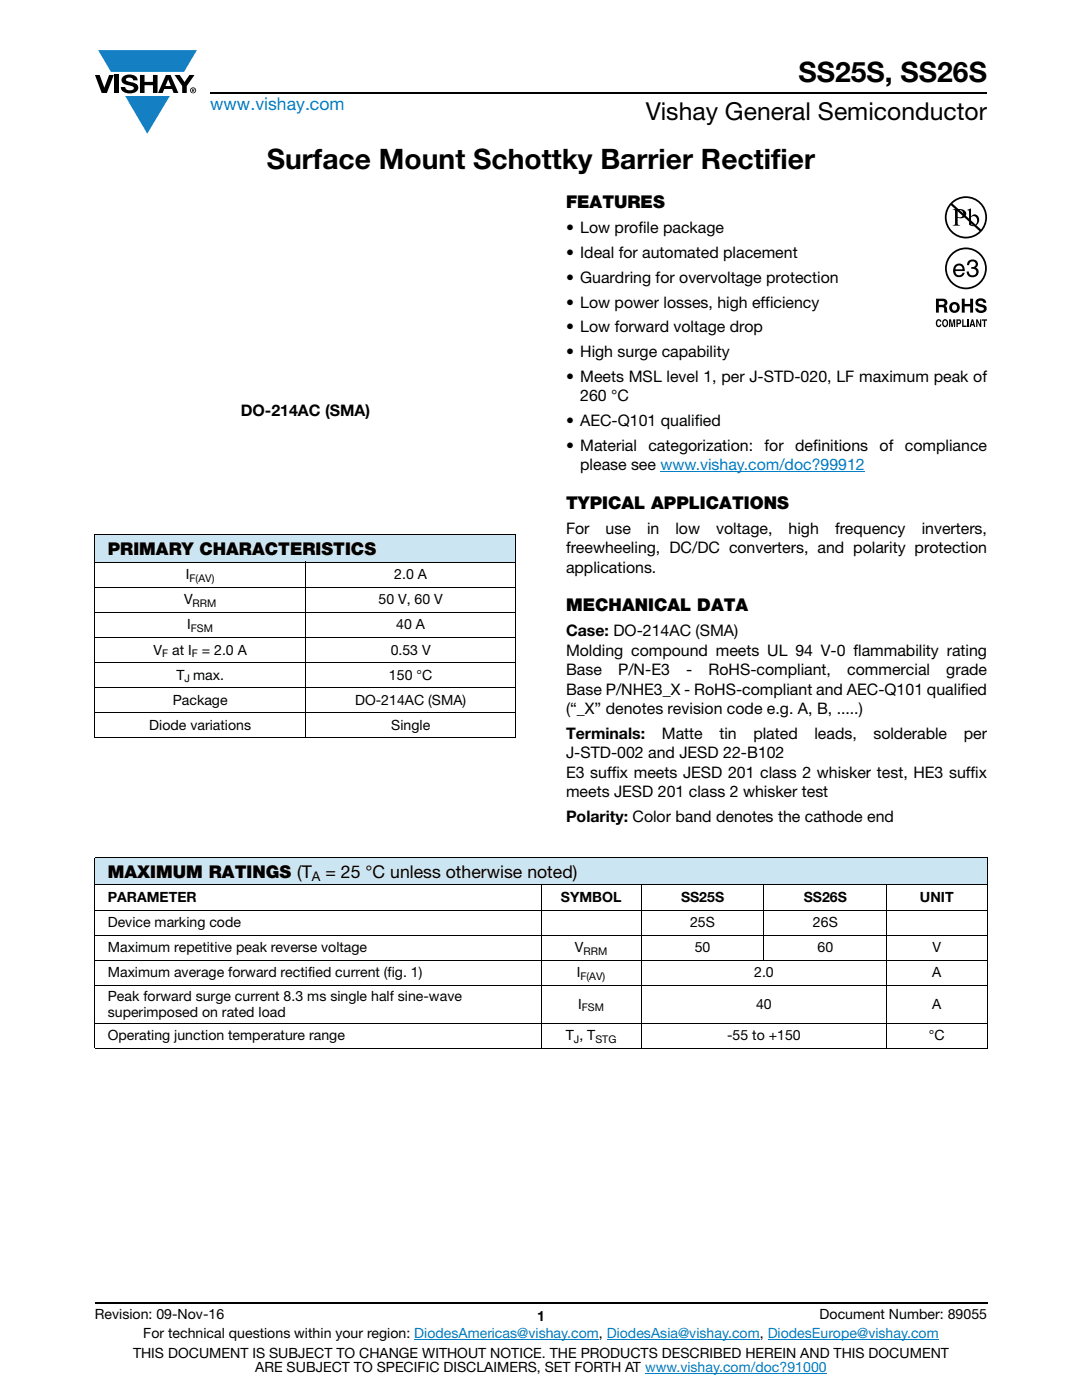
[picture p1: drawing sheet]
<svg xmlns="http://www.w3.org/2000/svg" width="216mm" height="279mm" viewBox="0 0 216 279" stroke-linecap="round" stroke-linejoin="round" font-family="sans-serif">
<defs><g id="words">
<g font-size="5.6">
<text x="159.3" y="16.4">SS25S, SS26S</text>
<text x="53.3" y="33.8">Surface Mount Schottky Barrier Rectifier</text>
</g>
<text font-size="4.9" x="128.8" y="24">Vishay General Semiconductor</text>
<text font-size="3.5" fill="#007ec4" x="42" y="21.9">www.vishay.com</text>
<g font-size="3.5">
<text x="112.9" y="41.5">FEATURES</text>
<text x="112.9" y="101.5">TYPICAL APPLICATIONS</text>
<text x="21.5" y="110.8">PRIMARY CHARACTERISTICS</text>
<text x="112.9" y="122">MECHANICAL DATA</text>
<text x="21.5" y="175.2">MAXIMUM RATINGS (T</text>
<text x="64.9" y="175.2">= 25 °C unless otherwise noted)</text>
</g>
<g font-size="3.2">
<text x="112.9" y="46.6">• Low profile package</text>
<text x="112.9" y="51.5">• Ideal for automated placement</text>
<text x="112.9" y="56.5">• Guardring for overvoltage protection</text>
<text x="112.9" y="61.4">• Low power losses, high efficiency</text>
<text x="112.9" y="66.3">• Low forward voltage drop</text>
<text x="112.9" y="71.3">• High surge capability</text>
<text x="112.9" y="76.2">• Meets MSL level 1, per J-STD-020, LF maximum peak of</text>
<text x="48" y="83">DO-214AC (SMA)</text>
<text x="115.8" y="80.1">260 °C</text>
<text x="112.9" y="85">• AEC-Q101 qualified</text>
<text x="112.9" y="90">• Material</text>
<text x="129.4" y="90">categorization:</text>
<text x="152.6" y="90">for</text>
<text x="158.7" y="90">definitions</text>
<text x="175.5" y="90">of</text>
<text x="180.6" y="90">compliance</text>
<text x="115.8" y="93.9">please see www.vishay.com/doc?99912</text>
<text x="112.9" y="106.6">For</text>
<text x="120.8" y="106.6">use</text>
<text x="129.1" y="106.6">in</text>
<text x="134.8" y="106.6">low</text>
<text x="142.9" y="106.6">voltage,</text>
<text x="157.3" y="106.6">high</text>
<text x="166.6" y="106.6">frequency</text>
<text x="183.9" y="106.6">inverters,</text>
<text x="112.9" y="110.4">freewheeling, DC/DC converters, and polarity protection</text>
<text x="112.9" y="114.3">applications.</text>
<text x="112.9" y="127">Case: DO-214AC (SMA)</text>
<text x="112.9" y="130.9">Molding compound meets UL 94 V-0 flammability rating</text>
<text x="112.9" y="134.8">Base</text>
<text x="123.3" y="134.8">P/N-E3</text>
<text x="136.9" y="134.8">-</text>
<text x="141.4" y="134.8">RoHS-compliant,</text>
<text x="169.1" y="134.8">commercial</text>
<text x="188.8" y="134.8">grade</text>
<text x="112.9" y="138.7">Base P/NHE3_X - RoHS-compliant and AEC-Q101 qualified</text>
<text x="112.9" y="142.5">(“_X” denotes revision code e.g. A, B, .....)</text>
<text x="112.9" y="147.5">Terminals:</text>
<text x="132.1" y="147.5">Matte</text>
<text x="143.6" y="147.5">tin</text>
<text x="150.3" y="147.5">plated</text>
<text x="162.5" y="147.5">leads,</text>
<text x="174.3" y="147.5">solderable</text>
<text x="192.3" y="147.5">per</text>
<text x="112.9" y="151.4">J-STD-002 and JESD 22-B102</text>
<text x="112.9" y="155.2">E3 suffix meets JESD 201 class 2 whisker test, HE3 suffix</text>
<text x="112.9" y="159.1">meets JESD 201 class 2 whisker test</text>
<text x="112.9" y="164.1">Polarity: Color band denotes the cathode end</text>
</g>
<g font-size="2.8">
<text x="37.1" y="115.6">I</text>
<text x="78.7" y="115.6">2.0 A</text>
<text x="36.7" y="120.6">V</text>
<text x="37.4" y="125.6">I</text>
<text x="75.5" y="120.6">50 V, 60 V</text>
<text x="79.1" y="125.6">40 A</text>
<text x="30.6" y="130.6">V</text>
<text x="34.4" y="130.6">at I</text>
<text x="40.3" y="130.6">= 2.0 A</text>
<text x="78" y="130.6">0.53 V</text>
<text x="35.2" y="135.6">T max.</text>
<text x="77.6" y="135.6">150 °C</text>
<text x="34.5" y="140.6">Package</text>
<text x="70.9" y="140.6">DO-214AC (SMA)</text>
<text x="29.8" y="145.6">Diode variations</text>
<text x="78.1" y="145.6">Single</text>
<text x="21.5" y="180">PARAMETER</text>
<text x="21.5" y="185">Device marking code</text>
<text x="111.9" y="180">SYMBOL</text>
<text x="135.9" y="180">SS25S</text>
<text x="137.7" y="185">25S</text>
<text x="160.4" y="180">SS26S</text>
<text x="162.2" y="185">26S</text>
<text x="183.6" y="180">UNIT</text>
<text x="21.5" y="190">Maximum repetitive peak reverse voltage</text>
<text x="114.7" y="190">V</text>
<text x="138.6" y="190">50</text>
<text x="163.1" y="190">60</text>
<text x="186.1" y="190">V</text>
<text x="21.5" y="195">Maximum average forward rectified current (fig. 1)</text>
<text x="115.1" y="195">I</text>
<text x="150.5" y="195">2.0</text>
<text x="186" y="195">A</text>
<text x="21.5" y="199.7">Peak forward surge current 8.3 ms single half sine-wave</text>
<text x="21.5" y="202.9">superimposed on rated load</text>
<text x="115.4" y="201.3">I</text>
<text x="150.9" y="201.3">40</text>
<text x="186" y="201.3">A</text>
<text x="21.5" y="207.6">Operating junction temperature range</text>
<text x="112.9" y="207.6">T , T</text>
<text x="145.1" y="207.6">-55 to +150</text>
<text x="185.4" y="207.6">°C</text>
<text x="18.9" y="263.3">Revision: 09-Nov-16</text>
<text x="107.2" y="263.6">1</text>
<text x="163.6" y="263.3">Document Number: 89055</text>
<text x="28.6" y="267.1">For technical questions within your region: DiodesAmericas@vishay.com, DiodesAsia@vishay.com, DiodesEurope@vishay.com</text>
<text x="26.5" y="271">THIS DOCUMENT IS SUBJECT TO CHANGE WITHOUT NOTICE. THE PRODUCTS DESCRIBED HEREIN AND THIS DOCUMENT</text>
<text x="50.9" y="273.8">ARE SUBJECT TO SPECIFIC DISCLAIMERS, SET FORTH AT www.vishay.com/doc?91000</text>
</g>
<text font-size="2.6" x="62.3" y="175.9">A</text>
<g font-size="2.1">
<text x="37.8" y="116.1">F(AV)</text>
<text x="38.4" y="121.1">RRM</text>
<text x="32.3" y="131.1">F</text>
<text x="38.1" y="126.1">FSM</text>
<text x="38.3" y="131.1">F</text>
<text x="36.8" y="136.1">J</text>
<text x="116.4" y="190.5">RRM</text>
<text x="115.8" y="195.5">F(AV)</text>
<text x="116.1" y="201.8">FSM</text>
<text x="114.5" y="208.1">J</text>
<text x="118.8" y="208.1">STG</text>
</g>
</g></defs>
<g fill="#147fc3">
<path d="M19.6 10h19.7l-2.6 4.3h-1.1h-13.5z"/>
<path d="M25 19.2h8.9l-4.5 7.5z"/>
</g>
<g fill="#000">
<path d="M18.9 15h1l.9 2.5 1-2.5h.9l-1.4 3.6h-1zM22.9 15h.9v3.6h-.9zM24.6 15.3a2.1 2.1 0 0 1 2.8 .3l.1 .4h-.9a.79 .79 0 0 0-.7-.5 .79 .79 0 0 0-.8 .4l.3 .3 1 .2a1.08 1.08 0 0 1 1.2 1 1.08 1.08 0 0 1-1.1 1.2 1.73 1.73 0 0 1-2.4-1.2h.9a.96 .96 0 0 0 .8 .6 .96 .96 0 0 0 .9-.4 1.31 1.31 0 0 0-1.2-.6 1.03 1.03 0 0 1-1.1-.6 1.03 1.03 0 0 1 .2-1.1zM27.9 15h.9v1.3h1.7v-1.3h.9v3.6h-.9v-1.6h-1.7v1.6h-.9zM34.8 15h1.1l.9 1.4 1-1.4h1l-1.5 2.2v1.4h-.9v-1.4z"/>
<path d="M33.6 15.9l.5 1.3h-1.1zM33.1 15l-1.6 3.6h1l.3-.8h1.5l.3 .8h1l-1.6-3.6z"/>
<path d="M38.4 17.8h.2v.2h-.2zM38.3 17.7v.7h.1v-.3l.4 .3-.2-.3 .2-.2-.1-.2z"/>
<path d="M38.1 18a.46 .46 0 0 1 .9 0 .46 .46 0 0 1-.9 0zM37.9 18a.6 .6 0 0 0 1.2 0 .6 .6 0 0 0-1.2 0z"/>
</g>
<path d="M42 18.6h155M18.9 260h178.1" fill="none" stroke="#000" stroke-width=".36"/>
<path d="M131.8 94.1h40.8M82.7 267.3h36.8M121.1 267.3h30.5M128.7 274h36.3M153.2 267.3h34.1" fill="none" stroke="#007ec4" stroke-width=".2"/>
<path d="M18.9 106.7h84.1v5.5h-84.1z" fill="#cce5f3"/>
<g fill="none" stroke="#000" stroke-width=".2">
<path d="M18.9 106.7h84.1M18.9 112.2h84.1M18.9 117.2h84.1M18.9 106.8v5.3M18.9 112.3v34.8M60.9 112.1v35.2M103 106.8v5.3M103 112.3v34.8M18.9 122.2h84.1M18.9 127.2h84.1M18.9 132.2h84.1M18.9 137.2h84.1"/>
<path d="M18.9 142.2h84.1M18.9 147.2h84.1"/>
</g>
<g fill="#fff">
<path d="M42.5 51h36.9v32.7h-36.9z"/>
<path d="M186.7 39.2h10.3v26.1h-10.3z"/>
</g>
<g fill="#000">
<path d="M193.3 52a1.07 1.07 0 0 1 1.3-.1 1.07 1.07 0 0 1 .5 1.2l-.4 .3a1.06 1.06 0 0 1 .5 1.4 1.06 1.06 0 0 1-1.4 .5h-.2a1.02 1.02 0 0 1-.7-1.1h.4a.71 .71 0 0 0 1 .7 .71 .71 0 0 0 .2-1.2h-.7v-.4a.59 .59 0 0 0 .9-.4 .59 .59 0 0 0-.6-.7 .66 .66 0 0 0-.7 .7h-.4zM186.9 63.9l.4-.2 .3 .1 .2 .4-.6-.2a.66 .66 0 0 0 .1 1l.3-.3h.2a.54 .54 0 0 1-.4 .6 .54 .54 0 0 1-.6-.5zM189.4 63.7h.4l.2 1.2 .2-1.2h.4v1.6h-.3v-1.3l-.2 1.3h-.2l-.3-1.3v1.3h-.2zM192 63.7h.3v1.3h.6v.3h-.9zM191.9 59.6h.6v1.1h1.1v-1.1h.6v2.8h-.6v-1.3h-1.1v1.3h-.6zM193 63.7h.3v1.6h-.3zM194.9 59.7a1.15 1.15 0 0 1 1.9 .7h-.6v-.1a.68 .68 0 0 0-.9-.2l-.1 .4 .3 .1a1.29 1.29 0 0 1 1.4 1 1.17 1.17 0 0 1-1.2 .9 1.17 1.17 0 0 1-1.1-1h.6v.2a.67 .67 0 0 0 1.1-.1l-.2-.2-.6-.2a.82 .82 0 0 1-.8-.5 .82 .82 0 0 1 .2-1zM194.8 63.7h.3l.5 1.1v-1.1h.2v1.6h-.3l-.5-1.1v1.1h-.2zM195.9 63.7h1.1v.3h-.4v1.3h-.3v-1.3h-.4z"/>
<path d="M188.9 53.6a3.8 3.8 0 0 1 7.7 0 3.8 3.8 0 0 1-7.7 0zM188.6 53.6a4.2 4.2 0 0 0 8.3 0 4.2 4.2 0 0 0-8.3 0z"/>
<path d="M190 40.6a3.9 3.9 0 0 1 5.3-.1 3.9 3.9 0 0 1 .4 5.3zM189.7 41l5.8 5.1a3.9 3.9 0 0 1-5.4 .1 3.9 3.9 0 0 1-.4-5.2zM188.5 43.4a4.2 4.2 0 0 0 8.5 0 4.2 4.2 0 0 0-8.5 0z"/>
<path d="M191.1 42v1.3a.75 .75 0 0 0 1.1-.7 .75 .75 0 0 0-1.1-.6zM190.1 41.7a2.81 2.81 0 0 1 2.5 .4 .97 .97 0 0 1-.1 1.2 .97 .97 0 0 1-1.2 .2h-.2v1v.3l.5 .2h-1.5l.3-.1 .2-.4v-2.3l-.1-.2z"/>
<path d="M190.8 53.2l-.2 .5h1.5a.7 .7 0 0 0-.4-.7 .7 .7 0 0 0-.9 .2zM190.6 52.9a1.18 1.18 0 0 1 1.4-.1 1.18 1.18 0 0 1 .5 1.3h-1.9a.73 .73 0 0 0 .6 .8 .73 .73 0 0 0 .9-.5h.4a1.21 1.21 0 0 1-1.6 .8 1.21 1.21 0 0 1-.7-1.6z"/>
<path d="M193.8 43.4v1.3l.1 .2a.72 .72 0 0 0 .8-.1 .72 .72 0 0 0 .3-.8 .72 .72 0 0 0-.4-.8 .72 .72 0 0 0-.8 .2zM193 41.9l.8-.3v1.6a.89 .89 0 0 1 1.1-.4 .89 .89 0 0 1 .5 1.1 1.23 1.23 0 0 1-.7 1.1 1.23 1.23 0 0 1-1.3-.1l-.1-2.7z"/>
<path d="M187.3 60.1v.7h1a.39 .39 0 0 0 0-.7zM186.8 59.6h1.4a.79 .79 0 0 1 .8 .4 .79 .79 0 0 1-.1 .9l-.3 .2a.98 .98 0 0 1 .4 1.1l.1 .2h-.6l-.3-1-.9-.1v1.1h-.5z"/>
<path d="M188.4 64a.64 .64 0 0 0 .2 1h.1a.64 .64 0 0 0-.1-1zM188.2 63.8l.2-.1a.56 .56 0 0 1 .7 .4 .82 .82 0 0 1-.5 1.2h-.2a.89 .89 0 0 1-.2-1.5z"/>
<path d="M190.2 60.8a.63 .63 0 0 0-.2 .8 .63 .63 0 0 0 .7 .3 .63 .63 0 0 0 .2-.8 .63 .63 0 0 0-.7-.3zM189.4 61.4a1.1 1.1 0 0 1 2.2 0 1.1 1.1 0 0 1-2.2 0z"/>
<path d="M191.1 64v.4l.4-.1v-.3zM190.8 63.7h.6a.5 .5 0 0 1 .4 .5 .5 .5 0 0 1-.4 .5h-.3v.6h-.3z"/>
<path d="M194 64.1l-.1 .6h.3zM193.9 63.7h.3l.4 1.6h-.3v-.4h-.5l-.1 .4h-.3z"/>
</g>
<path d="M18.9 171.1h178.1v5.5h-178.1z" fill="#cce5f3"/>
<g fill="none" stroke="#000" stroke-width=".2">
<path d="M18.9 171.1h178.1M18.9 176.6h178.1M18.9 171.2v37.9M107.9 176.5v32.8M128 176.5v32.8M152.4 176.5v15.2M177 176.5v32.8M197 171.2v37.9M18.9 181.6h178.1M18.9 186.6h178.1M18.9 191.6h178.1M18.9 196.6h178.1"/>
<path d="M18.9 204.2h178.1M18.9 209.2h178.1"/>
</g>
<use href="#words"/>
</svg>
